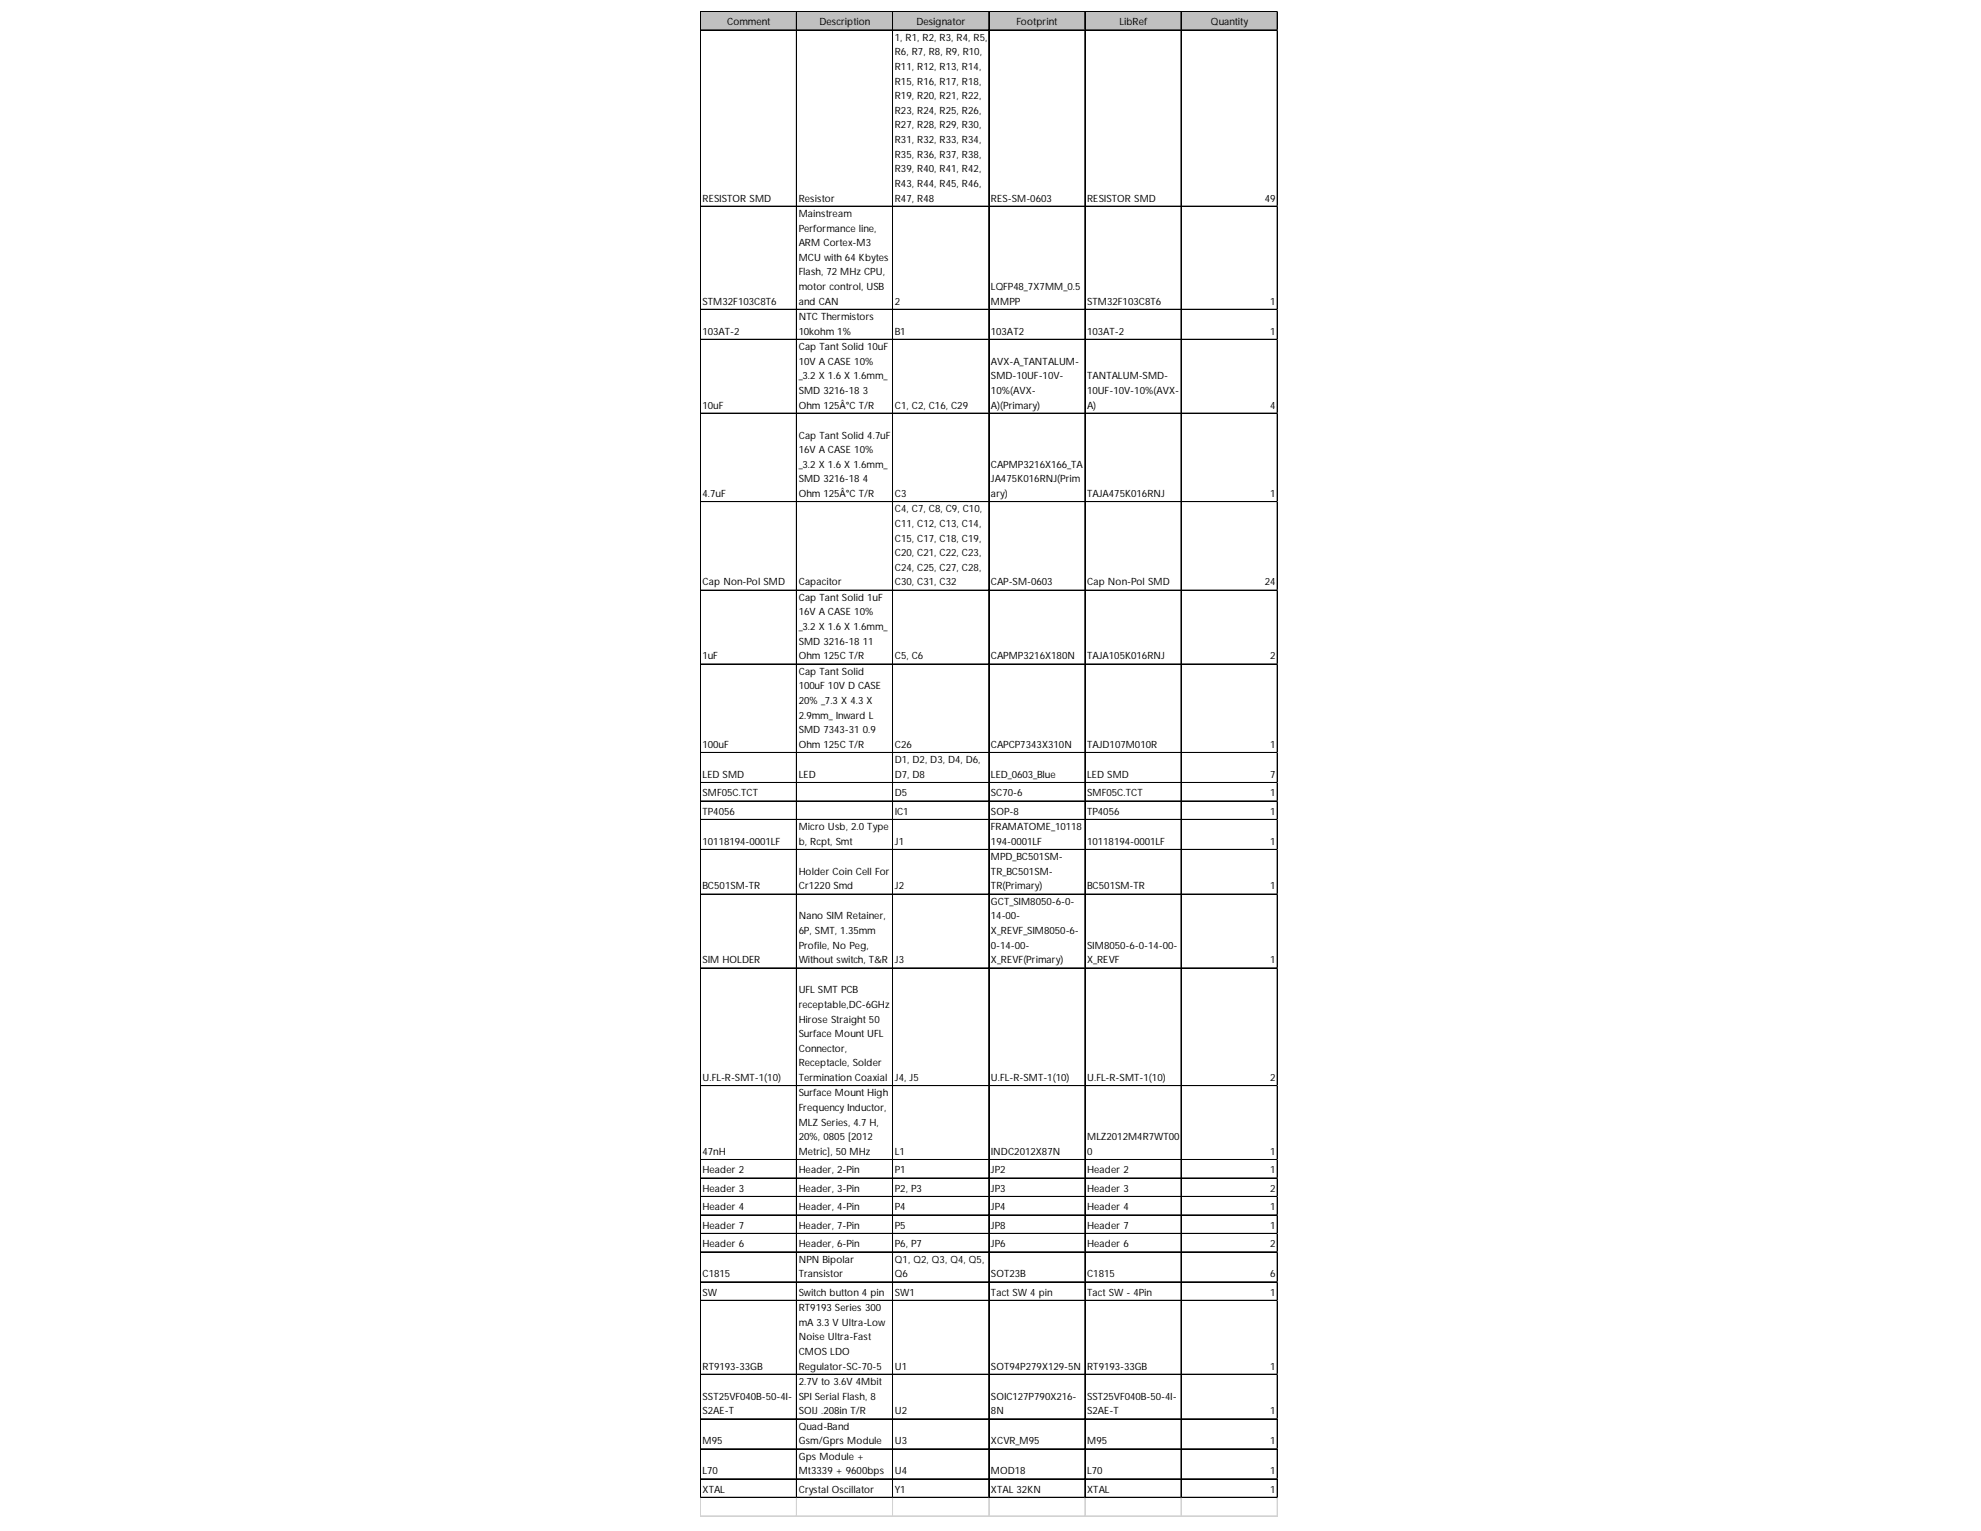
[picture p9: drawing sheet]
<svg xmlns="http://www.w3.org/2000/svg" width="279mm" height="216mm" viewBox="0 0 279 216" stroke-linecap="round" stroke-linejoin="round" font-family="sans-serif">
<defs><g id="words">
<g font-size="1.4">
<text x="102.6" y="3.6">Comment</text>
<text x="115.6" y="3.6">Description</text>
<text x="126.2" y="5.7">1, R1, R2, R3, R4, R5,</text>
<text x="129.2" y="3.6">Designator</text>
<text x="143.3" y="3.6">Footprint</text>
<text x="157.9" y="3.6">LibRef</text>
<text x="170.8" y="3.6">Quantity</text>
<text x="126.2" y="7.8">R6, R7, R8, R9, R10,</text>
<text x="126.2" y="9.9">R11, R12, R13, R14,</text>
<text x="126.2" y="11.9">R15, R16, R17, R18,</text>
<text x="126.2" y="14">R19, R20, R21, R22,</text>
<text x="126.2" y="16.1">R23, R24, R25, R26,</text>
<text x="126.2" y="18.1">R27, R28, R29, R30,</text>
<text x="126.2" y="20.2">R31, R32, R33, R34,</text>
<text x="126.2" y="22.2">R35, R36, R37, R38,</text>
<text x="99.1" y="28.4">RESISTOR SMD</text>
<text x="112.6" y="28.4">Resistor</text>
<text x="126.2" y="24.3">R39, R40, R41, R42,</text>
<text x="126.2" y="26.4">R43, R44, R45, R46,</text>
<text x="126.2" y="28.4">R47, R48</text>
<text x="139.8" y="28.4">RES-SM-0603</text>
<text x="153.3" y="28.4">RESISTOR SMD</text>
<text x="178.4" y="28.4">49</text>
<text x="112.6" y="30.6">Mainstream</text>
<text x="112.6" y="32.7">Performance line,</text>
<text x="112.6" y="34.7">ARM Cortex-M3</text>
<text x="112.6" y="36.8">MCU with 64 Kbytes</text>
<text x="112.6" y="38.8">Flash, 72 MHz CPU,</text>
<text x="112.6" y="40.9">motor control, USB</text>
<text x="139.8" y="40.9">LQFP48_7X7MM_0.5</text>
<text x="99.1" y="43">STM32F103C8T6</text>
<text x="99.1" y="47.2">103AT-2</text>
<text x="112.6" y="43">and CAN</text>
<text x="112.6" y="45.1">NTC Thermistors</text>
<text x="112.6" y="47.2">10kohm 1%</text>
<text x="126.2" y="43">2</text>
<text x="126.2" y="47.2">B1</text>
<text x="139.8" y="43">MMPP</text>
<text x="139.8" y="47.2">103AT2</text>
<text x="153.3" y="43">STM32F103C8T6</text>
<text x="153.3" y="47.2">103AT-2</text>
<text x="179.1" y="43">1</text>
<text x="179.1" y="47.2">1</text>
<text x="112.6" y="49.4">Cap Tant Solid 10uF</text>
<text x="112.6" y="51.4">10V A CASE 10%</text>
<text x="112.6" y="53.5">_3.2 X 1.6 X 1.6mm_</text>
<text x="139.8" y="51.4">AVX-A_TANTALUM-</text>
<text x="139.8" y="53.5">SMD-10UF-10V-</text>
<text x="153.3" y="53.5">TANTALUM-SMD-</text>
<text x="99.1" y="57.6">10uF</text>
<text x="112.6" y="55.5">SMD 3216-18 3</text>
<text x="112.6" y="57.6">Ohm 125Â°C T/R</text>
<text x="126.2" y="57.6">C1, C2, C16, C29</text>
<text x="139.8" y="55.5">10%(AVX-</text>
<text x="139.8" y="57.6">A)(Primary)</text>
<text x="153.3" y="55.5">10UF-10V-10%(AVX-</text>
<text x="153.3" y="57.6">A)</text>
<text x="179.1" y="57.6">4</text>
<text x="112.6" y="61.8">Cap Tant Solid 4.7uF</text>
<text x="112.6" y="63.9">16V A CASE 10%</text>
<text x="112.6" y="66">_3.2 X 1.6 X 1.6mm_</text>
<text x="139.8" y="66">CAPMP3216X166_TA</text>
<text x="99.1" y="70.1">4.7uF</text>
<text x="112.6" y="68">SMD 3216-18 4</text>
<text x="112.6" y="70.1">Ohm 125Â°C T/R</text>
<text x="126.2" y="70.1">C3</text>
<text x="139.8" y="68">JA475K016RNJ(Prim</text>
<text x="139.8" y="70.1">ary)</text>
<text x="153.3" y="70.1">TAJA475K016RNJ</text>
<text x="179.1" y="70.1">1</text>
<text x="126.2" y="72.3">C4, C7, C8, C9, C10,</text>
<text x="126.2" y="74.3">C11, C12, C13, C14,</text>
<text x="126.2" y="76.4">C15, C17, C18, C19,</text>
<text x="99.1" y="82.6">Cap Non-Pol SMD</text>
<text x="112.6" y="82.6">Capacitor</text>
<text x="126.2" y="78.4">C20, C21, C22, C23,</text>
<text x="126.2" y="80.5">C24, C25, C27, C28,</text>
<text x="126.2" y="82.6">C30, C31, C32</text>
<text x="139.8" y="82.6">CAP-SM-0603</text>
<text x="153.3" y="82.6">Cap Non-Pol SMD</text>
<text x="178.4" y="82.6">24</text>
<text x="112.6" y="84.7">Cap Tant Solid 1uF</text>
<text x="112.6" y="86.8">16V A CASE 10%</text>
<text x="112.6" y="88.9">_3.2 X 1.6 X 1.6mm_</text>
<text x="99.1" y="93">1uF</text>
<text x="112.6" y="90.9">SMD 3216-18 11</text>
<text x="112.6" y="93">Ohm 125C T/R</text>
<text x="112.6" y="95.2">Cap Tant Solid</text>
<text x="126.2" y="93">C5, C6</text>
<text x="139.8" y="93">CAPMP3216X180N</text>
<text x="153.3" y="93">TAJA105K016RNJ</text>
<text x="179.1" y="93">2</text>
<text x="112.6" y="97.2">100uF 10V D CASE</text>
<text x="112.6" y="99.3">20% _7.3 X 4.3 X</text>
<text x="112.6" y="101.3">2.9mm_Inward L</text>
<text x="99.1" y="105.5">100uF</text>
<text x="112.6" y="103.4">SMD 7343-31 0.9</text>
<text x="112.6" y="105.5">Ohm 125C T/R</text>
<text x="126.2" y="105.5">C26</text>
<text x="126.2" y="107.6">D1, D2, D3, D4, D6,</text>
<text x="139.8" y="105.5">CAPCP7343X310N</text>
<text x="153.3" y="105.5">TAJD107M010R</text>
<text x="179.1" y="105.5">1</text>
<text x="99.1" y="109.7">LED SMD</text>
<text x="99.1" y="112.3">SMF05C.TCT</text>
<text x="112.6" y="109.7">LED</text>
<text x="126.2" y="109.7">D7, D8</text>
<text x="126.2" y="112.3">D5</text>
<text x="139.8" y="109.7">LED_0603_Blue</text>
<text x="139.8" y="112.3">SC70-6</text>
<text x="153.3" y="109.7">LED SMD</text>
<text x="153.3" y="112.3">SMF05C.TCT</text>
<text x="179.1" y="109.7">7</text>
<text x="179.1" y="112.3">1</text>
<text x="99.1" y="114.9">TP4056</text>
<text x="99.1" y="119.1">10118194-0001LF</text>
<text x="112.6" y="117.1">Micro Usb, 2.0Type</text>
<text x="112.6" y="119.1">b, Rcpt, Smt</text>
<text x="126.2" y="114.9">IC1</text>
<text x="126.2" y="119.1">J1</text>
<text x="139.8" y="114.9">SOP-8</text>
<text x="139.8" y="117.1">FRAMATOME_10118</text>
<text x="139.8" y="119.1">194-0001LF</text>
<text x="153.3" y="114.9">TP4056</text>
<text x="153.3" y="119.1">10118194-0001LF</text>
<text x="179.1" y="114.9">1</text>
<text x="179.1" y="119.1">1</text>
<text x="99.1" y="125.4">BC501SM-TR</text>
<text x="112.6" y="123.4">Holder Coin Cell For</text>
<text x="112.6" y="125.4">Cr1220Smd</text>
<text x="126.2" y="125.4">J2</text>
<text x="139.8" y="121.3">MPD_BC501SM-</text>
<text x="139.8" y="123.4">TR_BC501SM-</text>
<text x="139.8" y="125.4">TR(Primary)</text>
<text x="153.3" y="125.4">BC501SM-TR</text>
<text x="179.1" y="125.4">1</text>
<text x="112.6" y="129.7">Nano SIM Retainer,</text>
<text x="112.6" y="131.7">6P, SMT, 1.35mm</text>
<text x="139.8" y="127.6">GCT_SIM8050-6-0-</text>
<text x="139.8" y="129.7">14-00-</text>
<text x="139.8" y="131.7">X_REVF_SIM8050-6-</text>
<text x="99.1" y="135.8">SIM HOLDER</text>
<text x="112.6" y="133.8">Profile, No Peg,</text>
<text x="112.6" y="135.8">Without switch, T&amp;R</text>
<text x="126.2" y="135.8">J3</text>
<text x="139.8" y="133.8">0-14-00-</text>
<text x="139.8" y="135.8">X_REVF(Primary)</text>
<text x="153.3" y="133.8">SIM8050-6-0-14-00-</text>
<text x="153.3" y="135.8">X_REVF</text>
<text x="179.1" y="135.8">1</text>
<text x="112.6" y="140.1">UFL SMT PCB</text>
<text x="112.6" y="142.1">receptable,DC-6GHz</text>
<text x="112.6" y="144.2">Hirose Straight 50</text>
<text x="112.6" y="146.3">Surface Mount UFL</text>
<text x="112.6" y="148.3">Connector,</text>
<text x="99.1" y="152.4">U.FL-R-SMT-1(10)</text>
<text x="112.6" y="150.4">Receptacle, Solder</text>
<text x="112.6" y="152.4">Termination Coaxial</text>
<text x="112.6" y="154.6">Surface Mount High</text>
<text x="126.2" y="152.4">J4, J5</text>
<text x="139.8" y="152.4">U.FL-R-SMT-1(10)</text>
<text x="153.3" y="152.4">U.FL-R-SMT-1(10)</text>
<text x="179.1" y="152.4">2</text>
<text x="112.6" y="156.7">Frequency Inductor,</text>
<text x="112.6" y="158.7">MLZ Series, 4.7 H,</text>
<text x="112.6" y="160.8">20%, 0805 [2012</text>
<text x="153.3" y="160.8">MLZ2012M4R7WT00</text>
<text x="99.1" y="162.9">47nH</text>
<text x="99.1" y="165.5">Header 2</text>
<text x="112.6" y="162.9">Metric], 50MHz</text>
<text x="112.6" y="165.5">Header, 2-Pin</text>
<text x="126.2" y="162.9">L1</text>
<text x="126.2" y="165.5">P1</text>
<text x="139.8" y="162.9">INDC2012X87N</text>
<text x="139.8" y="165.5">JP2</text>
<text x="153.3" y="162.9">0</text>
<text x="153.3" y="165.5">Header 2</text>
<text x="179.1" y="162.9">1</text>
<text x="179.1" y="165.5">1</text>
<text x="99.1" y="168.1">Header 3</text>
<text x="99.1" y="170.7">Header 4</text>
<text x="99.1" y="173.3">Header 7</text>
<text x="112.6" y="168.1">Header, 3-Pin</text>
<text x="112.6" y="170.7">Header, 4-Pin</text>
<text x="112.6" y="173.3">Header, 7-Pin</text>
<text x="126.2" y="168.1">P2, P3</text>
<text x="126.2" y="170.7">P4</text>
<text x="126.2" y="173.3">P5</text>
<text x="139.8" y="168.1">JP3</text>
<text x="139.8" y="170.7">JP4</text>
<text x="139.8" y="173.3">JP8</text>
<text x="153.3" y="168.1">Header 3</text>
<text x="153.3" y="170.7">Header 4</text>
<text x="153.3" y="173.3">Header 7</text>
<text x="179.1" y="168.1">2</text>
<text x="179.1" y="170.7">1</text>
<text x="179.1" y="173.3">1</text>
<text x="99.1" y="175.9">Header 6</text>
<text x="112.6" y="175.9">Header, 6-Pin</text>
<text x="112.6" y="178.1">NPN Bipolar</text>
<text x="126.2" y="175.9">P6, P7</text>
<text x="126.2" y="178.1">Q1, Q2, Q3, Q4, Q5,</text>
<text x="139.8" y="175.9">JP6</text>
<text x="153.3" y="175.9">Header 6</text>
<text x="179.1" y="175.9">2</text>
<text x="99.1" y="180.1">C1815</text>
<text x="99.1" y="182.7">SW</text>
<text x="112.6" y="180.1">Transistor</text>
<text x="112.6" y="182.7">Switch button 4 pin</text>
<text x="112.6" y="184.9">RT9193 Series 300</text>
<text x="126.2" y="180.1">Q6</text>
<text x="126.2" y="182.7">SW1</text>
<text x="139.8" y="180.1">SOT23B</text>
<text x="139.8" y="182.7">Tact SW 4 pin</text>
<text x="153.3" y="180.1">C1815</text>
<text x="153.3" y="182.7">Tact SW - 4Pin</text>
<text x="179.1" y="180.1">6</text>
<text x="179.1" y="182.7">1</text>
<text x="112.6" y="186.9">mA 3.3 V Ultra-Low</text>
<text x="112.6" y="189">Noise Ultra-Fast</text>
<text x="112.6" y="191.1">CMOS LDO</text>
<text x="99.1" y="193.1">RT9193-33GB</text>
<text x="99.1" y="197.4">SST25VF040B-50-4I-</text>
<text x="112.6" y="193.1">Regulator-SC-70-5</text>
<text x="112.6" y="195.3">2.7V to 3.6V 4Mbit</text>
<text x="112.6" y="197.4">SPI Serial Flash, 8</text>
<text x="126.2" y="193.1">U1</text>
<text x="139.8" y="193.1">SOT94P279X129-5N</text>
<text x="139.8" y="197.4">SOIC127P790X216-</text>
<text x="153.3" y="193.1">RT9193-33GB</text>
<text x="153.3" y="197.4">SST25VF040B-50-4I-</text>
<text x="179.1" y="193.1">1</text>
<text x="99.1" y="199.4">S2AE-T</text>
<text x="99.1" y="203.7">M95</text>
<text x="112.6" y="199.4">SOIJ .208in T/R</text>
<text x="112.6" y="201.6">Quad-Band</text>
<text x="112.6" y="203.7">Gsm/Gprs Module</text>
<text x="126.2" y="199.4">U2</text>
<text x="126.2" y="203.7">U3</text>
<text x="139.8" y="199.4">8N</text>
<text x="139.8" y="203.7">XCVR_M95</text>
<text x="153.3" y="199.4">S2AE-T</text>
<text x="153.3" y="203.7">M95</text>
<text x="179.1" y="199.4">1</text>
<text x="179.1" y="203.7">1</text>
<text x="99.1" y="207.9">L70</text>
<text x="112.6" y="205.8">Gps Module +</text>
<text x="112.6" y="207.9">Mt3339+ 9600bps</text>
<text x="126.2" y="207.9">U4</text>
<text x="139.8" y="207.9">MOD18</text>
<text x="153.3" y="207.9">L70</text>
<text x="179.1" y="207.9">1</text>
<text x="99.1" y="210.6">XTAL</text>
<text x="112.6" y="210.6">Crystal Oscillator</text>
<text x="126.2" y="210.6">Y1</text>
<text x="139.8" y="210.6">XTAL 32KN</text>
<text x="153.3" y="210.6">XTAL</text>
<text x="179.1" y="210.6">1</text>
</g>
</g></defs>
<path d="M98.8 1.7h81.4v2.6h-81.4z" fill="#c0c0c0"/>
<g fill="none" stroke="#000" stroke-width=".14">
<path d="M98.8 1.6v209.7M98.9 1.6h81.3M98.9 1.7h81.3M98.9 4.2h81.3M98.9 4.3h81.3M112.3 1.7v209.6M112.4 1.7v209.6M125.9 1.7v209.6M139.4 1.7v209.6M139.5 1.7v209.6M153 1.7v209.6M153.1 1.7v209.6"/>
<path d="M166.6 1.7v209.6M180.1 1.7v209.6M180.2 1.7v209.6M98.9 29.1h81.3M98.9 43.6h81.3M98.9 43.7h81.3M98.9 47.8h81.3M98.9 47.9h81.3M98.9 58.3h81.3M98.9 70.7h81.3M98.9 70.8h81.3M98.9 83.2h81.3"/>
<path d="M98.9 83.3h81.3M98.9 93.6h81.3M98.9 93.7h81.3M98.9 106.1h81.3M98.9 106.2h81.3M98.9 110.3h81.3M98.9 110.4h81.3M98.9 112.9h81.3M98.9 113h81.3M98.9 115.5h81.3M98.9 115.6h81.3M98.9 119.8h81.3"/>
<path d="M98.9 126.1h81.3M98.9 136.5h81.3M98.9 153.1h81.3M98.9 163.5h81.3M98.9 163.6h81.3M98.9 166.1h81.3M98.9 166.2h81.3M98.9 168.7h81.3M98.9 168.8h81.3M98.9 171.3h81.3M98.9 171.4h81.3M98.9 173.9h81.3"/>
<path d="M98.9 174h81.3M98.9 176.5h81.3M98.9 176.6h81.3M98.9 180.8h81.3M98.9 183.4h81.3M98.9 193.8h81.3M98.9 200.1h81.3M98.9 204.3h81.3M98.9 204.4h81.3M98.9 208.5h81.3M98.9 208.6h81.3M98.9 211.1h81.3"/>
<path d="M98.9 211.2h81.3"/>
</g>
<path d="M180.2 1.6h.1M98.8 211.3v2.6M112.3 211.3v2.6M112.4 211.3v2.6M125.9 211.3v2.6M139.4 211.3v2.6M139.5 211.3v2.6M153 211.3v2.6M153.1 211.3v2.6M166.6 211.3v2.6M180.1 211.3v2.6M180.2 211.3v2.6" fill="none" stroke="#d4d4d4" stroke-width=".14"/>
<path d="M180.2 1.6l.1 .1z" fill="#d4d4d4"/>
<path d="M180.2 4.2h.1" fill="none" stroke="#d4d4d4" stroke-width=".14"/>
<path d="M180.2 4.2l.1 .1z" fill="#d4d4d4"/>
<path d="M180.2 29.1h.1" fill="none" stroke="#d4d4d4" stroke-width=".14"/>
<path d="M180.2 29.1l.1 .1z" fill="#d4d4d4"/>
<path d="M180.2 43.6h.1" fill="none" stroke="#d4d4d4" stroke-width=".14"/>
<path d="M180.2 43.6l.1 .1z" fill="#d4d4d4"/>
<path d="M180.2 47.8h.1" fill="none" stroke="#d4d4d4" stroke-width=".14"/>
<path d="M180.2 47.8l.1 .1z" fill="#d4d4d4"/>
<path d="M180.2 58.3h.1" fill="none" stroke="#d4d4d4" stroke-width=".14"/>
<path d="M180.2 58.3l.1 .1z" fill="#d4d4d4"/>
<path d="M180.2 70.7h.1" fill="none" stroke="#d4d4d4" stroke-width=".14"/>
<path d="M180.2 70.7l.1 .1z" fill="#d4d4d4"/>
<path d="M180.2 83.2h.1" fill="none" stroke="#d4d4d4" stroke-width=".14"/>
<path d="M180.2 83.2l.1 .1z" fill="#d4d4d4"/>
<path d="M180.2 93.6h.1" fill="none" stroke="#d4d4d4" stroke-width=".14"/>
<path d="M180.2 93.6l.1 .1z" fill="#d4d4d4"/>
<path d="M180.2 106.1h.1" fill="none" stroke="#d4d4d4" stroke-width=".14"/>
<path d="M180.2 106.1l.1 .1z" fill="#d4d4d4"/>
<path d="M180.2 110.3h.1" fill="none" stroke="#d4d4d4" stroke-width=".14"/>
<path d="M180.2 110.3l.1 .1z" fill="#d4d4d4"/>
<path d="M180.2 112.9h.1" fill="none" stroke="#d4d4d4" stroke-width=".14"/>
<path d="M180.2 112.9l.1 .2z" fill="#d4d4d4"/>
<path d="M180.2 115.5h.1" fill="none" stroke="#d4d4d4" stroke-width=".14"/>
<path d="M180.2 115.5l.1 .2z" fill="#d4d4d4"/>
<path d="M180.2 119.8h.1" fill="none" stroke="#d4d4d4" stroke-width=".14"/>
<path d="M180.2 119.8l.1 .1z" fill="#d4d4d4"/>
<path d="M180.2 126.1h.1" fill="none" stroke="#d4d4d4" stroke-width=".14"/>
<path d="M180.2 126.1l.1 .1z" fill="#d4d4d4"/>
<path d="M180.2 136.5h.1" fill="none" stroke="#d4d4d4" stroke-width=".14"/>
<path d="M180.2 136.5l.1 .1z" fill="#d4d4d4"/>
<path d="M180.2 153.1h.1" fill="none" stroke="#d4d4d4" stroke-width=".14"/>
<path d="M180.2 153.1l.1 .1z" fill="#d4d4d4"/>
<path d="M180.2 163.5h.1" fill="none" stroke="#d4d4d4" stroke-width=".14"/>
<path d="M180.2 163.5l.1 .1z" fill="#d4d4d4"/>
<path d="M180.2 166.1h.1" fill="none" stroke="#d4d4d4" stroke-width=".14"/>
<path d="M180.2 166.1l.1 .1z" fill="#d4d4d4"/>
<path d="M180.2 168.7h.1" fill="none" stroke="#d4d4d4" stroke-width=".14"/>
<path d="M180.2 168.7l.1 .1z" fill="#d4d4d4"/>
<path d="M180.2 171.3h.1" fill="none" stroke="#d4d4d4" stroke-width=".14"/>
<path d="M180.2 171.3l.1 .1z" fill="#d4d4d4"/>
<path d="M180.2 173.9h.1" fill="none" stroke="#d4d4d4" stroke-width=".14"/>
<path d="M180.2 173.9l.1 .1z" fill="#d4d4d4"/>
<path d="M180.2 176.5h.1" fill="none" stroke="#d4d4d4" stroke-width=".14"/>
<path d="M180.2 176.5l.1 .1z" fill="#d4d4d4"/>
<path d="M180.2 180.8h.1" fill="none" stroke="#d4d4d4" stroke-width=".14"/>
<path d="M180.2 180.8l.1 .1z" fill="#d4d4d4"/>
<path d="M180.2 183.4h.1" fill="none" stroke="#d4d4d4" stroke-width=".14"/>
<path d="M180.2 183.4l.1 .1z" fill="#d4d4d4"/>
<path d="M180.2 193.8h.1" fill="none" stroke="#d4d4d4" stroke-width=".14"/>
<path d="M180.2 193.8l.1 .1z" fill="#d4d4d4"/>
<path d="M180.2 200.1h.1" fill="none" stroke="#d4d4d4" stroke-width=".14"/>
<path d="M180.2 200.1l.1 .1z" fill="#d4d4d4"/>
<path d="M180.2 204.3h.1" fill="none" stroke="#d4d4d4" stroke-width=".14"/>
<path d="M180.2 204.3l.1 .1z" fill="#d4d4d4"/>
<path d="M180.2 208.5h.1" fill="none" stroke="#d4d4d4" stroke-width=".14"/>
<path d="M180.2 208.5l.1 .1z" fill="#d4d4d4"/>
<path d="M180.2 211.1h.1" fill="none" stroke="#d4d4d4" stroke-width=".14"/>
<path d="M180.2 211.1l.1 .2z" fill="#d4d4d4"/>
<path d="M98.8 213.7h81.5M98.8 213.8h81.5" fill="none" stroke="#d4d4d4" stroke-width=".14"/>
<use href="#words"/>
</svg>
